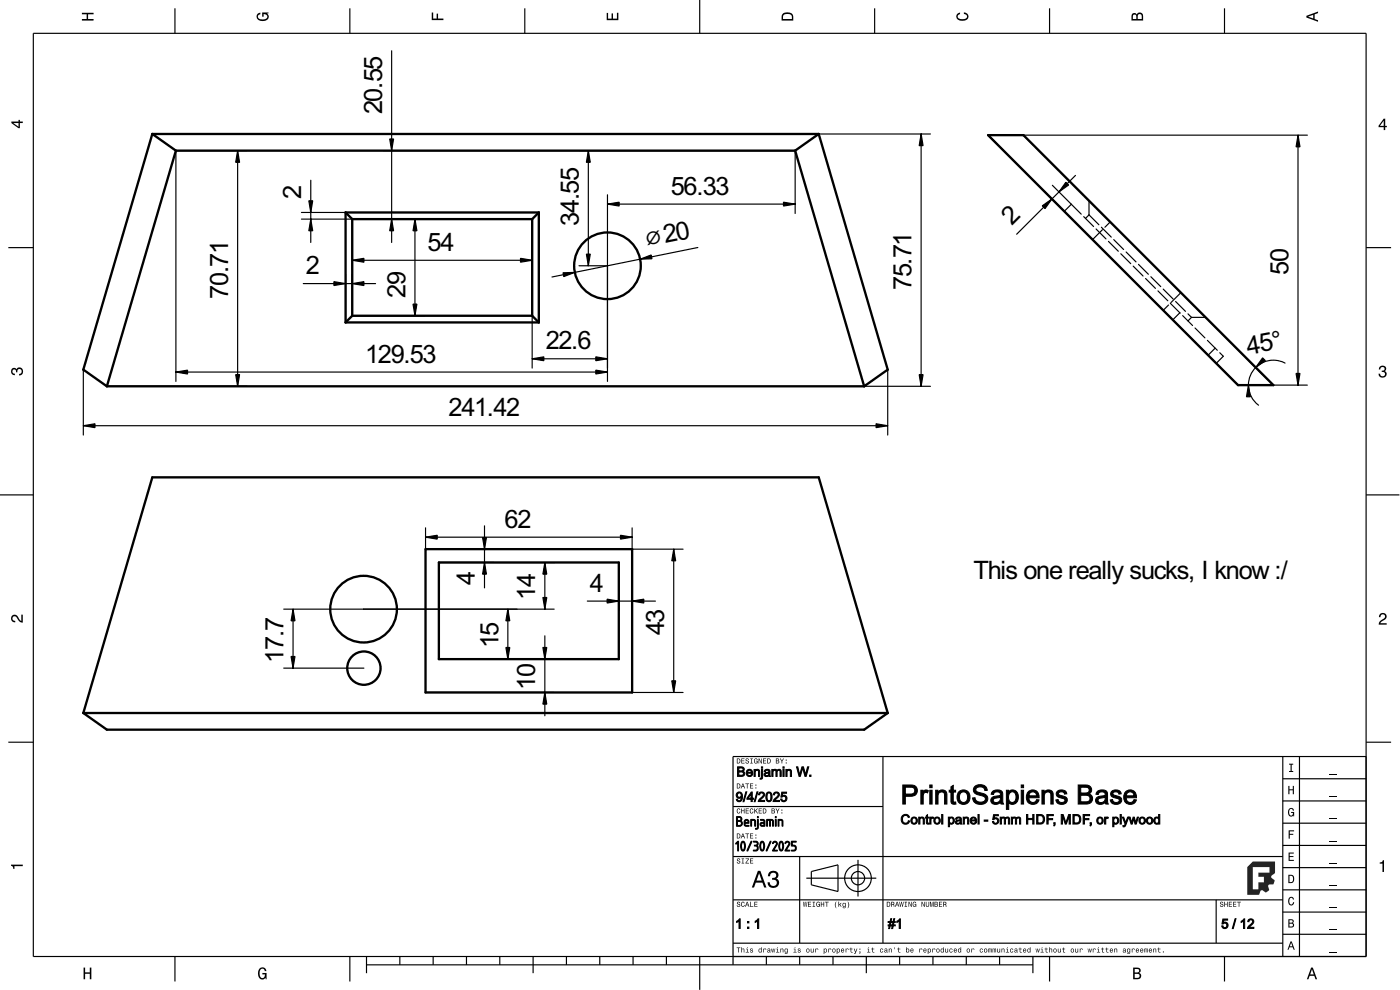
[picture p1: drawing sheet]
<svg xmlns="http://www.w3.org/2000/svg" width="420mm" height="297mm" viewBox="0 0 420 297" stroke-linecap="round" stroke-linejoin="round" font-family="sans-serif">
<defs><g id="words">
<g font-size="6.9">
<text x="114.7" y="34.3" transform="rotate(-90 114.7 34.3)">20.55</text>
<text x="90.4" y="59.7" transform="rotate(-90 90.4 59.7)">2</text>
<text x="201.3" y="58.4">56.33</text>
<text x="173.7" y="67.7" transform="rotate(-90 173.7 67.7)">34.55</text>
<text x="303.6" y="67.7" transform="rotate(-45 303.6 67.7)">2</text>
<text x="128.3" y="75.2">54</text>
<text x="193.9" y="74.2" transform="rotate(-11 193.9 74.2)">⌀20</text>
<text x="91.8" y="82.2">2</text>
<text x="386.7" y="82.4" transform="rotate(-90 386.7 82.4)">50</text>
<text x="68.5" y="89.6" transform="rotate(-90 68.5 89.6)">70.71</text>
<text x="121.7" y="89.3" transform="rotate(-90 121.7 89.3)">29</text>
<text x="273.6" y="87.1" transform="rotate(-90 273.6 87.1)">75.71</text>
<text x="163.8" y="104.8">22.6</text>
<text x="374.6" y="106.4" transform="rotate(-10 374.6 106.4)">45°</text>
<text x="109.6" y="108.8">129.53</text>
<text x="134.6" y="124.9">241.42</text>
<text x="151.5" y="158.3">62</text>
<text x="292.1" y="173.6">This one really sucks, I know :/</text>
<text x="142.6" y="175.6" transform="rotate(-90 142.6 175.6)">4</text>
<text x="177" y="177.5">4</text>
<text x="160.7" y="180.1" transform="rotate(-90 160.7 180.1)">14</text>
<text x="199.3" y="190.7" transform="rotate(-90 199.3 190.7)">43</text>
<text x="149.6" y="194.6" transform="rotate(-90 149.6 194.6)">15</text>
<text x="85.1" y="198.8" transform="rotate(-90 85.1 198.8)">17.7</text>
<text x="160.7" y="207.1" transform="rotate(-90 160.7 207.1)">10</text>
</g>
</g></defs>
<g fill="none" stroke="#000" stroke-width=".35">
<path d="M10 10h400v277h-400zM52.5 2.5v7.5M105 2.5v7.5M157.5 2.5v7.5M210 0v10M262.5 2.5v7.5M315 2.5v7.5M367.5 2.5v7.5M2.5 74.3h7.5M410 74.3h7.5M0 148.5h10M410 148.5h10"/>
<path d="M2.5 222.7h7.5M265 227v56M385 233.7h25M385 227v60M390 227v60M410 222.7h7.5M410 227h-190v62.5M220 257h165M220 242h45M240 257v26M257.5 258v11M385 253.7h25"/>
<path d="M385 247h25M385 240.3h25M220 270h165M242 263.5h21M243.5 261.5l8-2v8l-8-2zM365 270v13M385 273.7h25M385 267h25M385 260.3h25M52.5 287v7.5M105 287v7.5M110 289.5h200"/>
<path d="M110 287v5M120 287v2.5M130 287v2.5M140 287v2.5M150 287v2.5M160 287v5M170 287v2.5M180 287v2.5M190 287v2.5M200 287v2.5M210 287v10M220 283h165"/>
<path d="M230 287v2.5M240 287v2.5M250 287v2.5M260 287v5M270 287v2.5M280 287v2.5M290 287v2.5M300 287v2.5M310 287v5M315 287v7.5M367.5 287v7.5M385 280.3h25"/>
<circle cx="257.5" cy="263.5" r="4"/>
<circle cx="257.5" cy="263.5" r="2"/>
</g>
<g fill="#000">
<path d="M24.6 3.8h3.5v.5h-1.7v1.4h1.7v.5h-3.5v-.5h1.4v-1.4h-1.4z" fill-rule="evenodd"/>
<path d="M77.3 4.2l.8-.4v.5l-.3 .1a.68 .68 0 0 0-.4 .6 .68 .68 0 0 0 .4 .6 1.68 1.68 0 0 0 2.4-.6 .92 .92 0 0 0-1.1-.8v.8h-.4v-1.3h1.9v.3l-.5 .1 .4 .4a1.19 1.19 0 0 1-.9 1.7 1.9 1.9 0 0 1-2.6-1.3z" fill-rule="evenodd"/>
<path d="M129.6 3.8h.4v1.8h1v-1.5h.5v1.5h1.6v.4h-3.5z" fill-rule="evenodd"/>
<path d="M182.1 3.9h.4v1.7h1v-1.6h.5v1.6h1.2v-1.8h.4v2.3h-3.5z" fill-rule="evenodd"/>
<path d="M235 4a2.19 2.19 0 0 0-.4 2.2h3.5v-1.2a1.92 1.92 0 0 0-3.1-1zM235.3 4.4l.4-.2a1.44 1.44 0 0 1 2 .8v.7h-2.7l.1-1z" fill-rule="evenodd"/>
<path d="M287.3 4.2l.8-.4v.4l-.3 .1a.66 .66 0 0 0-.4 .6 .66 .66 0 0 0 .4 .6l.4 .2a1.59 1.59 0 0 0 2-.7 .9 .9 0 0 0-.9-.8v-.5a1.24 1.24 0 0 1 1.3 1.1 1.24 1.24 0 0 1-1 1.4 1.93 1.93 0 0 1-2.6-1.2z" fill-rule="evenodd"/>
<path d="M339.8 4.2l-.2 2h3.5v-1.4a.98 .98 0 0 0-.8-1 .98 .98 0 0 0-1.1 .6 .84 .84 0 0 0-1.4-.2zM340.1 4.5l.4-.1 .4 .1 .1 1.2h-1zM341.6 4.4l.4-.2a.57 .57 0 0 1 .7 .7v.8h-1.3z" fill-rule="evenodd"/>
<path d="M392.1 4.7v.6l3.5 1.2v-.4l-1.1-.4v-1.4l1.1-.4v-.4zM392.6 5l1.5-.5v1z" fill-rule="evenodd"/>
<path d="M3.4 36.5v.4l2.1 1.6h.5v-1.6h.8v-.4h-.8v-.5h-.4v.5zM4 36.9h1.6v1.1z" fill-rule="evenodd"/>
<path d="M415.3 35.6l-1.6 2.1v.5h1.6v.8h.4v-.8h.5v-.4h-.5v-2.2zM415.3 36.2v1.6h-1.1z" fill-rule="evenodd"/>
<path d="M3.6 110.6a.86 .86 0 0 1 1.4 .2 1.12 1.12 0 0 1 1.5-.4 1.12 1.12 0 0 1 .3 1.6l-.5 .6-.6 .1v-.5a.72 .72 0 0 0 .9-.7 .72 .72 0 0 0-.8-.7 .72 .72 0 0 0-.6 .9h-.4a.62 .62 0 0 0-.4-.8 .62 .62 0 0 0-.8 .4 .62 .62 0 0 0 .5 .8h.4l-.1 .5a1.17 1.17 0 0 1-1-.7 1.17 1.17 0 0 1 .2-1.3z" fill-rule="evenodd"/>
<path d="M414.1 110a1.01 1.01 0 0 1 1.5-.2 1.01 1.01 0 0 1 0 1.5 1.12 1.12 0 0 1 .4 1.6 1.12 1.12 0 0 1-1.6 .3l-.6-.6-.1-.5h.5a.72 .72 0 0 0 .6 .9 .72 .72 0 0 0 .8-.8 .72 .72 0 0 0-.9-.6v-.4a.62 .62 0 0 0 .8-.4 .62 .62 0 0 0-.5-.8 .62 .62 0 0 0-.7 .5l-.1 .4h-.4z" fill-rule="evenodd"/>
<path d="M3.6 184.7a1.22 1.22 0 0 1 2 .8l.8 .8v-1.9h.4v2.4a2.76 2.76 0 0 1-2-1.8 .69 .69 0 0 0-1.1 .5 .69 .69 0 0 0 .9 .8v.4a1.18 1.18 0 0 1-1.2-.6 1.18 1.18 0 0 1 .2-1.4z" fill-rule="evenodd"/>
<path d="M414.2 184.2a1.18 1.18 0 0 1 1.9 .3 1.18 1.18 0 0 1-1 1.7l-.8 .8h1.9v.4h-2.4a2.76 2.76 0 0 1 1.8-2 .69 .69 0 0 0-.5-1.1 .69 .69 0 0 0-.8 .9h-.5z" fill-rule="evenodd"/>
<path d="M221.1 227.6v1.5h.5a.77 .77 0 0 0 .6-.8 .77 .77 0 0 0-.6-.7zM221.3 227.8a.58 .58 0 0 1 .7 .5 .58 .58 0 0 1-.7 .6zM222.5 227.6v1.5h.9v-.2h-.7v-.5h.7v-.2h-.7v-.4h.7v-.2zM223.9 227.7a.6 .6 0 0 0 0 .6 .6 .6 0 0 0 .7 .2 .33 .33 0 0 1-.4 .5 .33 .33 0 0 1-.3-.4h-.2a.54 .54 0 0 0 .6 .6 .54 .54 0 0 0 .5-.7 .54 .54 0 0 0-.8-.4 .28 .28 0 0 1 .2-.4 .28 .28 0 0 1 .3 .3h.2v-.2l-.3-.2zM225.2 227.6v.2h.2v1.1h-.2v.2h.7v-.2h-.3v-1.1h.3v-.2zM226.4 227.7a.72 .72 0 0 0-.2 1 .72 .72 0 0 0 1 .3l.2 .1v-.8h-.6v.1h.4l-.2 .5a.52 .52 0 0 1-.6-.6 .52 .52 0 0 1 .7-.4l.3 .1-.3-.4zM227.7 227.6v1.5h.1v-1.3l.6 1.3h.2v-1.5h-.1v1.2l-.6-1.2zM229 227.6v1.5h.9v-.2h-.7v-.5h.7v-.2h-.7v-.4h.7v-.2zM230.3 227.6v1.5h.5a.77 .77 0 0 0 .5-.8 .77 .77 0 0 0-.5-.7zM230.5 227.8a.58 .58 0 0 1 .6 .5 .58 .58 0 0 1-.6 .6zM232.9 227.6v1.5h.5a.42 .42 0 0 0 .5-.3 .42 .42 0 0 0-.3-.5l.2-.2-.1-.4zM233.1 227.8h.3a.23 .23 0 0 1 .2 .2 .23 .23 0 0 1-.3 .2h-.2zM233.1 228.4h.3a.26 .26 0 0 1 .3 .2 .26 .26 0 0 1-.3 .3h-.3zM234.1 227.6l.5 .9v.6h.2v-.6l.5-.9h-.3l-.3 .7-.4-.7zM235.8 228.7v.4h.3v-.4zM235.8 227.9v.3h.3v-.3z" fill-rule="evenodd"/>
<path d="M221.1 235.1v1.5h.5a.77 .77 0 0 0 .6-.8 .77 .77 0 0 0-.6-.7zM221.3 235.3a.58 .58 0 0 1 .7 .5 .58 .58 0 0 1-.7 .6zM222.8 235.1l-.5 1.5h.2l.1-.5h.6l.2 .5h.2l-.5-1.5zM222.9 235.3l.3 .6h-.5zM223.7 235.1v.2h.4v1.3h.2v-1.3h.5v-.2zM225.1 235.1v1.5h.9v-.2h-.7v-.5h.7v-.2h-.7v-.4h.7v-.2zM226.7 236.2v.4h.3v-.4zM226.7 235.4v.3h.3v-.3z" fill-rule="evenodd"/>
<path d="M386.6 235.8h.4v1h1v-1h.3v2.5h-.3v-1.2h-1v1.2h-.4z" fill-rule="evenodd"/>
<path d="M386.9 229.1h1.2v.3h-.5v1.9h.5v.3h-1.2v-.3h.4v-1.9h-.4z" fill-rule="evenodd"/>
<path d="M3.3 259.4h3.5v.5h-2.5v.8h-.3a.77 .77 0 0 0-.7-.9z" fill-rule="evenodd"/>
<path d="M221.3 257.7a.6 .6 0 0 0 0 .6 .6 .6 0 0 0 .7 .3 .33 .33 0 0 1-.4 .4 .33 .33 0 0 1-.3-.4h-.2a.54 .54 0 0 0 .6 .6 .54 .54 0 0 0 .5-.7 .54 .54 0 0 0-.8-.4 .28 .28 0 0 1 .2-.4 .28 .28 0 0 1 .3 .3h.2v-.2l-.3-.2zM222.6 257.6v.2h.2v1.1h-.2v.2h.7v-.2h-.3v-1.1h.3v-.2zM223.8 257.6v.2h.8l-.9 1.3h1.1v-.2h-.9l.9-1.3zM225.1 257.6v1.5h.9v-.2h-.7v-.5h.7v-.2h-.7v-.4h.7v-.2z" fill-rule="evenodd"/>
<path d="M221.1 250.1v1.5h.5a.77 .77 0 0 0 .6-.8 .77 .77 0 0 0-.6-.7zM221.3 250.3a.58 .58 0 0 1 .7 .5 .58 .58 0 0 1-.7 .6zM222.8 250.1l-.5 1.5h.2l.1-.5h.6l.2 .5h.2l-.5-1.5zM222.9 250.3l.3 .6h-.5zM223.7 250.1v.2h.4v1.3h.2v-1.3h.5v-.2zM225.1 250.1v1.5h.9v-.2h-.7v-.5h.7v-.2h-.7v-.4h.7v-.2zM226.7 251.2v.4h.3v-.4zM226.7 250.4v.3h.3v-.3z" fill-rule="evenodd"/>
<path d="M221.3 242.7a.72 .72 0 0 0-.2 1 .72 .72 0 0 0 .9 .3l.2-.5-.4 .4a.56 .56 0 0 1-.5-.6 .56 .56 0 0 1 .6-.5l.3 .2-.4-.4zM222.4 242.6v1.5h.2v-.7h.6v.7h.2v-1.5h-.2v.6h-.6v-.6zM223.8 242.6v1.5h.9v-.2h-.7v-.5h.7v-.2h-.7v-.4h.7v-.2zM225.2 242.7a.72 .72 0 0 0-.2 1 .72 .72 0 0 0 .9 .3l.2-.5-.4 .4a.56 .56 0 0 1-.5-.6 .56 .56 0 0 1 .6-.5l.3 .2-.4-.4zM226.4 242.6v1.5h.2l.2-.8 .5 .8h.2l-.6-.9 .6-.6h-.3l-.6 .7v-.7zM227.7 242.6v1.5h.9v-.2h-.7v-.5h.7v-.2h-.7v-.4h.7v-.2zM228.9 242.6v1.5h.5a.77 .77 0 0 0 .6-.8 .77 .77 0 0 0-.6-.7zM229.1 242.7a.58 .58 0 0 1 .7 .6 .58 .58 0 0 1-.7 .6zM231.6 242.6v1.5h.5a.42 .42 0 0 0 .5-.3 .42 .42 0 0 0-.3-.5l.2-.3-.1-.3zM231.7 242.7h.4a.23 .23 0 0 1 .2 .3 .23 .23 0 0 1-.3 .2h-.3zM231.7 243.4h.4a.26 .26 0 0 1 .3 .2 .26 .26 0 0 1-.3 .3h-.4zM232.7 242.6l.6 .9v.6h.2v-.6l.5-.9h-.3l-.3 .7-.4-.7zM234.5 243.7v.4h.3v-.4zM234.5 242.9v.3h.3v-.3z" fill-rule="evenodd"/>
<path d="M386.7 255.8h1.6v.3h-1.2v.8h1.1v.3h-1.1v.8h1.2v.3h-1.6z" fill-rule="evenodd"/>
<path d="M386.7 249.1h1.7v.3h-1.3v.8h1v.3h-1v1.1h-.4z" fill-rule="evenodd"/>
<path d="M386.8 242.8a.85 .85 0 0 1 .9-.4 .85 .85 0 0 1 .7 .8h-.4l-.3-.5a1.04 1.04 0 0 0-.9 .9 1.04 1.04 0 0 0 .7 1.1l.4-.2 .1-.6h-.5v-.3h.9v1.4l-.3-.4-.4 .4a1.2 1.2 0 0 1-1.1-1.8z" fill-rule="evenodd"/>
<path d="M221.3 270.7a.6 .6 0 0 0 0 .6 .6 .6 0 0 0 .7 .3 .33 .33 0 0 1-.4 .4 .33 .33 0 0 1-.3-.4h-.2a.54 .54 0 0 0 .6 .6 .54 .54 0 0 0 .5-.7 .54 .54 0 0 0-.8-.4 .28 .28 0 0 1 .2-.4 .28 .28 0 0 1 .3 .3h.2v-.2l-.3-.2zM222.6 270.7a.72 .72 0 0 0-.2 1 .72 .72 0 0 0 .9 .3l.2-.5-.4 .4a.56 .56 0 0 1-.5-.6 .56 .56 0 0 1 .6-.5l.3 .2-.4-.4zM224.1 270.6l-.5 1.5h.2l.1-.5h.6l.2 .5h.2l-.5-1.5zM224.2 270.8l.3 .7h-.5zM225.1 270.6v1.5h1v-.2h-.8v-1.3zM226.4 270.6v1.5h.9v-.2h-.7v-.5h.7v-.2h-.7v-.4h.7v-.2z" fill-rule="evenodd"/>
<path d="M227.5 261.3l-1.9 5h.7l.5-1.5h2l.5 1.5h.7l-1.8-5zM227.8 262l.8 2.2h-1.5zM230.9 261.7l-.4 1.2h.6a.88 .88 0 0 1 .5-1.1 .88 .88 0 0 1 1.1 .4 .88 .88 0 0 1-.3 1.2h-.7v.6a1.03 1.03 0 0 1 1.4 .6 1.03 1.03 0 0 1-.7 1.3 1.03 1.03 0 0 1-1.3-.7l-.1-.5h-.7a1.68 1.68 0 0 0 2.2 1.7 1.68 1.68 0 0 0 .9-2.6l-.4-.2a1.29 1.29 0 0 0 .5-1.6 1.29 1.29 0 0 0-1.5-.7z" fill-rule="evenodd"/>
<path d="M241 270.6l.2 1.5h.2l.2-1.3 .3 1.3h.1l.3-1.5h-.2l-.2 1.2-.2-1.2h-.2l-.2 1.2-.2-1.2zM242.5 270.6v1.5h.9v-.2h-.7v-.5h.7v-.2h-.7v-.4h.7v-.2zM243.9 270.6v.2h.2v1.1h-.2v.2h.7v-.2h-.3v-1.1h.3v-.2zM245.1 270.7a.72 .72 0 0 0-.2 1 .72 .72 0 0 0 1 .3l.2 .1v-.8h-.6v.1h.4l-.2 .5a.52 .52 0 0 1-.6-.6 .52 .52 0 0 1 .7-.4l.3 .1-.3-.4zM246.3 270.6v1.5h.2v-.7h.6v.7h.2v-1.5h-.2v.6h-.6v-.6zM247.6 270.6v.2h.4v1.3h.2v-1.3h.5v-.2zM250.9 270.5a1.35 1.35 0 0 0 .1 2 1.84 1.84 0 0 1 0-2zM251.6 270.5v1.6h.2l.2-.6 .4 .6h.2l-.5-.8 .5-.4-.8 .5v-.9zM253 271a.55 .55 0 0 0-.2 .8 .55 .55 0 0 0 .8 .1 .41 .41 0 0 1-.2 .4 .41 .41 0 0 1-.5-.1 .47 .47 0 0 0 .5 .3 .47 .47 0 0 0 .4-.5v-1.1l-.2 .2-.3-.2zM253.1 271.2l.1-.1a.39 .39 0 0 1 .4 .4 .39 .39 0 0 1-.5 .3zM254.4 270.5a1.85 1.85 0 0 1 0 2 1.22 1.22 0 0 0 0-2z" fill-rule="evenodd"/>
<path d="M266.1 270.6v1.5h.5a.77 .77 0 0 0 .6-.8 .77 .77 0 0 0-.6-.7zM266.3 270.8a.58 .58 0 0 1 .7 .5 .58 .58 0 0 1-.7 .6zM267.5 270.6v1.5h.2v-.7a.45 .45 0 0 1 .5 .2 .45 .45 0 0 1 0 .5l.3-.1-.3-.7a.42 .42 0 0 0 .2-.4 .42 .42 0 0 0-.4-.3zM267.7 270.8h.2a.26 .26 0 0 1 .3 .2 .26 .26 0 0 1-.3 .3h-.2zM269.1 270.6l-.5 1.5h.2l.1-.5h.6l.2 .5h.2l-.5-1.5zM269.2 270.8l.3 .6h-.5zM269.9 270.6l.2 1.5h.2l.2-1.3 .3 1.3h.1l.3-1.5h-.2l-.1 1.2-.3-1.2h-.1l-.3 1.2-.1-1.2zM271.5 270.6v.2h.2v1.1h-.2v.2h.7v-.2h-.3v-1.1h.3v-.2zM272.7 270.6v1.5h.1v-1.3l.6 1.3h.2v-1.5h-.1v1.2l-.6-1.2zM274 270.7a.72 .72 0 0 0-.2 1 .72 .72 0 0 0 1 .3l.2 .1v-.8h-.6v.1h.4l-.2 .5a.52 .52 0 0 1-.6-.6 .52 .52 0 0 1 .7-.4l.3 .1-.3-.4zM276.6 270.6v1.5h.1v-1.3l.6 1.3h.2v-1.5h-.1v1.2l-.6-1.2zM277.8 270.6v.9a.52 .52 0 0 0 .6 .6 .52 .52 0 0 0 .5-.6v-.9h-.2v.9a.33 .33 0 0 1-.3 .4 .33 .33 0 0 1-.4-.4v-.9zM279.1 270.6v1.5h.2v-1.4l.3 1.4h.1l.3-1.4v1.4h.2v-1.5h-.3l-.2 1.3-.3-1.3zM280.5 270.6v1.5h.5a.42 .42 0 0 0 .5-.3 .42 .42 0 0 0-.3-.5l.2-.2-.1-.4zM280.7 270.8h.3a.23 .23 0 0 1 .2 .2 .23 .23 0 0 1-.3 .2h-.2zM280.7 271.4h.3a.26 .26 0 0 1 .3 .2 .26 .26 0 0 1-.3 .3h-.3zM281.8 270.6v1.5h1v-.2h-.8v-.5h.7v-.2h-.7v-.4h.7v-.2zM283.1 270.6v1.5h.2v-.7a.45 .45 0 0 1 .5 .2 .45 .45 0 0 1 .1 .5l.2-.1-.3-.7a.42 .42 0 0 0 .2-.4 .42 .42 0 0 0-.4-.3zM283.3 270.8h.2a.26 .26 0 0 1 .3 .2 .26 .26 0 0 1-.3 .3h-.2z" fill-rule="evenodd"/>
<path d="M366.3 270.7a.6 .6 0 0 0 0 .6 .6 .6 0 0 0 .7 .3 .33 .33 0 0 1-.4 .4 .33 .33 0 0 1-.3-.4h-.2a.54 .54 0 0 0 .6 .6 .54 .54 0 0 0 .5-.7 .54 .54 0 0 0-.8-.4 .28 .28 0 0 1 .2-.4 .28 .28 0 0 1 .3 .3h.2v-.2l-.3-.2zM367.4 270.6v1.5h.2v-.7h.6v.7h.2v-1.5h-.2v.6h-.6v-.6zM368.8 270.6v1.5h.9v-.2h-.7v-.5h.7v-.2h-.7v-.4h.7v-.2zM370.1 270.6v1.5h.9v-.2h-.7v-.5h.7v-.2h-.7v-.4h.7v-.2zM371.3 270.6v.2h.4v1.3h.2v-1.3h.5v-.2z" fill-rule="evenodd"/>
<path d="M386.7 262.5v2.5h.8a1.28 1.28 0 0 0 1-1.3 1.28 1.28 0 0 0-1-1.2zM387 262.8a.96 .96 0 0 1 1.1 .9 .96 .96 0 0 1-1.1 1z" fill-rule="evenodd"/>
<path d="M386.7 275.8v2.5h.9a.7 .7 0 0 0 .8-.5 .7 .7 0 0 0-.5-.8l.4-.6a.62 .62 0 0 0-.8-.6zM387 276.1h.5a.38 .38 0 0 1 .4 .4 .38 .38 0 0 1-.4 .3h-.5zM387 277.1h.5a.44 .44 0 0 1 .5 .5 .44 .44 0 0 1-.4 .4h-.6z" fill-rule="evenodd"/>
<path d="M386.8 269.4a.85 .85 0 0 1 1-.3 .85 .85 0 0 1 .6 .8h-.4l-.3-.5a1.05 1.05 0 0 0-.8 .9 1.05 1.05 0 0 0 .6 1.1l.4-.2 .2-.5h.3a.89 .89 0 0 1-.7 1 .89 .89 0 0 1-1-.8z" fill-rule="evenodd"/>
<path d="M414.1 258.8a.77 .77 0 0 0 .9-.7h.4v3.5h-.5v-2.5h-.8z" fill-rule="evenodd"/>
<path d="M25.1 290.3h.4v1.4h1.5v-1.4h.4v3.5h-.4v-1.6h-1.5v1.6h-.4z" fill-rule="evenodd"/>
<path d="M77.8 290.7a1.19 1.19 0 0 1 1.3-.4 1.19 1.19 0 0 1 .9 1.1h-.5l-.1-.3a.68 .68 0 0 0-.6-.5 .68 .68 0 0 0-.7 .4 1.68 1.68 0 0 0 .6 2.5 .92 .92 0 0 0 .8-1.1h-.8v-.5h1.3v1.9h-.2l-.1-.5-.4 .5a1.19 1.19 0 0 1-1.8-1v-1.5z" fill-rule="evenodd"/>
<path d="M221.1 284.3v.2h.4v1.3h.2v-1.3h.5v-.2zM222.5 284.2v1.6h.2v-.8l.3-.3 .2 .2v.9h.2v-.8a.38 .38 0 0 0-.3-.4 .38 .38 0 0 0-.4 .2v-.6zM223.9 284.7l.3 .1v.8l-.4 .2h1l-.4-.2v-.9zM224.2 284.2l.2 .2zM225.2 284.7v.4l.6 .3a.26 .26 0 0 1-.2 .3 .26 .26 0 0 1-.3-.3h-.2a.42 .42 0 0 0 .6 .4 .42 .42 0 0 0 .1-.7l-.5-.2 .2-.2 .5 .2-.1-.2zM227.8 284.7a.54 .54 0 0 0-.2 .8 .54 .54 0 0 0 .8 .1l.2 .2v-1.6h-.2v.6l-.3-.2zM227.9 284.9l.1-.1a.39 .39 0 0 1 .4 .4 .39 .39 0 0 1-.5 .3zM229.1 284.6v1.2h.2v-1l.7 .2a.38 .38 0 0 0-.3-.4 .38 .38 0 0 0-.5 .2zM230.4 284.7l-.1 .3 .5-.2 .1 .3a.42 .42 0 0 0-.6 .1 .42 .42 0 0 0 .3 .6l.7-.2-.2-.9zM230.5 285.4a.25 .25 0 0 1 .5 0 .25 .25 0 0 1-.5 0zM231.4 284.6l.3 1.2h.2l.2-1 .1 1h.2l.3-1.2h-.2l-.2 1-.2-1h-.1l-.2 1-.2-1zM233 284.7l.3 .1v.8l-.4 .2h1l-.4-.2v-.9zM233.3 284.2l.2 .2zM234.2 284.6v1.2h.2v-.8l.3-.3 .2 .2v.9h.2v-.8a.38 .38 0 0 0-.3-.4 .38 .38 0 0 0-.4 .2zM235.6 284.7a.55 .55 0 0 0-.2 .8 .55 .55 0 0 0 .8 .1 .41 .41 0 0 1-.2 .5 .41 .41 0 0 1-.5-.2 .47 .47 0 0 0 .5 .3 .47 .47 0 0 0 .4-.5v-1.1l-.2 .2-.3-.2zM235.7 284.9l.1-.1a.39 .39 0 0 1 .4 .4 .39 .39 0 0 1-.5 .3zM238.2 284.7l.3 .1v.8l-.4 .2h1l-.4-.2v-.9zM238.5 284.2l.2 .2zM239.5 284.7v.4l.6 .3a.26 .26 0 0 1-.2 .3 .26 .26 0 0 1-.3-.3h-.2a.42 .42 0 0 0 .6 .4 .42 .42 0 0 0 .1-.7l-.5-.2 .3-.2 .4 .2-.1-.2zM242 285.2a.57 .57 0 0 0 1.1 0 .57 .57 0 0 0-1.1 0zM242.2 284.9l.1-.1a.4 .4 0 0 1 .5 .4 .4 .4 0 0 1-.6 .3zM243.3 284.6v.8a.38 .38 0 0 0 .3 .4 .38 .38 0 0 0 .4-.2l.2 .2v-1.2h-.2v.8l-.3 .2-.2-.1v-.9zM244.7 284.6v1.2h.2l.1-1 .6 .2a.38 .38 0 0 0-.3-.4 .38 .38 0 0 0-.4 .2zM247.2 284.6v1.6h.2l.1-.5a.53 .53 0 0 0 .7-.5 .53 .53 0 0 0-.8-.4zM247.5 284.9l.1-.1a.39 .39 0 0 1 .4 .4 .39 .39 0 0 1-.5 .3zM248.6 284.6v1.2h.2l.1-1 .6 .2a.38 .38 0 0 0-.3-.4 .38 .38 0 0 0-.4 .2zM249.8 285.2a.57 .57 0 0 0 1.1 0 .57 .57 0 0 0-1.1 0zM250 284.9l.1-.1a.4 .4 0 0 1 .5 .4 .4 .4 0 0 1-.6 .3zM251.1 284.6v1.6h.2l.1-.5a.53 .53 0 0 0 .7-.5 .53 .53 0 0 0-.8-.4zM251.4 284.9l.1-.1a.39 .39 0 0 1 .4 .4 .39 .39 0 0 1-.5 .3zM252.5 284.7a.57 .57 0 0 0-.1 .9 .57 .57 0 0 0 .9 0v-.2l-.5 .2-.2-.3h.7l-.1-.6-.3-.1zM252.7 284.8h.3l.2 .3h-.6zM253.8 284.6v1.2h.2l.1-1 .6 .2a.38 .38 0 0 0-.3-.4 .38 .38 0 0 0-.4 .2zM255.3 284.3v.4l-.4 .1h.4l.1 .9 .5 .1-.4-.4v-.6h.4v-.1h-.4v-.4zM256.2 284.6l.5 1.2-.4 .4h.3l.7-1.6h-.2l-.3 1-.4-1zM257.9 284.6v.3h.3v-.3zM257.9 285.5l.2 .3-.2 .4 .3-.4v-.3zM260.3 284.7l.3 .1v.8l-.4 .2h1l-.4-.2v-.9zM260.6 284.2l.2 .2zM261.8 284.3v.4l-.3 .1h.3l.1 .9 .5 .1-.4-.4v-.6h.4v-.1h-.4v-.4zM264.2 284.7a.57 .57 0 0 0 0 .9 .57 .57 0 0 0 .8 0l-.1-.2a.32 .32 0 0 1-.5 0 .32 .32 0 0 1 0-.4 .32 .32 0 0 1 .5 0h.2l-.3-.4zM265.6 284.7l-.2 .3 .6-.2 .1 .3a.42 .42 0 0 0-.7 .1 .42 .42 0 0 0 .3 .6l.7-.2-.2-.9zM265.6 285.4a.25 .25 0 0 1 .5 0 .25 .25 0 0 1-.5 0zM266.7 284.6v1.2h.2v-.8l.3-.3 .2 .2v.9h.2v-.8a.38 .38 0 0 0-.2-.4 .38 .38 0 0 0-.5 .2zM268.4 284.2l.2 .6zM269.6 284.3v.4l-.3 .1h.3l.1 .9 .5 .1-.4-.4v-.6h.4v-.1h-.4v-.4zM271.9 284.2v1.6l.2-.2a.5 .5 0 0 0 .8-.4 .5 .5 0 0 0-.8-.4v-.6zM272.2 284.9l.1-.1a.39 .39 0 0 1 .4 .4 .39 .39 0 0 1-.5 .3zM273.3 284.7a.57 .57 0 0 0-.1 .9 .57 .57 0 0 0 .9 0v-.2l-.5 .2-.2-.3h.8l-.2-.6-.3-.1zM273.5 284.8h.3l.2 .3h-.6zM275.9 284.6v1.2h.2l.1-1 .6 .2a.38 .38 0 0 0-.3-.4 .38 .38 0 0 0-.4 .2zM277.2 284.7a.57 .57 0 0 0 0 .9 .57 .57 0 0 0 .8 0l.1-.2-.6 .2-.2-.3h.8l-.2-.6-.3-.1zM277.4 284.8h.3l.2 .3h-.6zM278.4 284.6v1.6h.2l.1-.5a.53 .53 0 0 0 .8-.5 .53 .53 0 0 0-.9-.4zM278.7 284.9l.1-.1a.39 .39 0 0 1 .4 .4 .39 .39 0 0 1-.5 .3zM279.8 284.6v1.2h.2l.1-1 .6 .2a.38 .38 0 0 0-.3-.4 .38 .38 0 0 0-.4 .2zM281 285.2a.57 .57 0 0 0 1.1 0 .57 .57 0 0 0-1.1 0zM281.3 284.9l.1-.1a.4 .4 0 0 1 .4 .4 .4 .4 0 0 1-.5 .3zM282.4 284.7a.54 .54 0 0 0-.1 .8 .54 .54 0 0 0 .8 .1l.1 .2v-1.6h-.1v.6l-.4-.2zM282.6 284.9v-.1a.39 .39 0 0 1 .5 .4 .39 .39 0 0 1-.5 .3zM283.6 284.6v.8a.38 .38 0 0 0 .3 .4 .38 .38 0 0 0 .5-.2l.1 .2v-1.2h-.1l-.1 .8-.3 .2-.2-.1v-.9zM285 284.7a.57 .57 0 0 0 0 .9 .57 .57 0 0 0 .8 0l-.1-.2a.32 .32 0 0 1-.5 0 .32 .32 0 0 1 0-.4 .32 .32 0 0 1 .5 0h.2l-.3-.4zM286.3 284.7a.57 .57 0 0 0 0 .9 .57 .57 0 0 0 .8 0l.1-.2-.6 .2-.2-.3h.8l-.2-.6-.3-.1zM286.5 284.8h.3l.2 .3h-.6zM287.6 284.7a.54 .54 0 0 0-.1 .8 .54 .54 0 0 0 .8 .1l.2 .2v-1.6h-.2v.6l-.4-.2zM287.8 284.9v-.1a.39 .39 0 0 1 .5 .4 .39 .39 0 0 1-.5 .3zM290.1 285.2a.57 .57 0 0 0 1.1 0 .57 .57 0 0 0-1.1 0zM290.4 284.9l.1-.1a.4 .4 0 0 1 .4 .4 .4 .4 0 0 1-.5 .3zM291.5 284.6v1.2h.2l.1-1 .6 .2a.38 .38 0 0 0-.3-.4 .38 .38 0 0 0-.4 .2zM294.2 284.7a.57 .57 0 0 0-.1 .9 .57 .57 0 0 0 .8 0l-.1-.2a.32 .32 0 0 1-.5 0 .32 .32 0 0 1 0-.4 .32 .32 0 0 1 .5 0h.2l-.3-.4zM295.3 285.2a.57 .57 0 0 0 1.1 0 .57 .57 0 0 0-1.1 0zM295.6 284.9l.1-.1a.4 .4 0 0 1 .4 .4 .4 .4 0 0 1-.5 .3zM296.6 284.6v1.2h.2l.1-1.1 .1 1.1h.2l.2-1.1 .1 1.1h.1l-.1-1.2zM297.9 284.6v1.2h.2l.1-1.1 .1 1.1h.2l.2-1.1 .1 1.1h.1l-.1-1.2zM299.3 284.6v.8a.38 .38 0 0 0 .2 .4 .38 .38 0 0 0 .5-.2l.2 .2v-1.2h-.2l-.1 .8-.2 .2-.2-.1-.1-.9zM300.6 284.6v1.2h.2v-.8l.3-.3 .2 .2v.9h.2v-.8a.38 .38 0 0 0-.3-.4 .38 .38 0 0 0-.5 .2zM302 284.7l.3 .1v.8l-.4 .2h.9l-.4-.2v-.9zM302.3 284.2l.2 .2zM303.3 284.7a.57 .57 0 0 0-.1 .9 .57 .57 0 0 0 .9 0l-.2-.2a.32 .32 0 0 1-.5 0 .32 .32 0 0 1 0-.4 .32 .32 0 0 1 .5 0h.2l-.3-.4zM304.6 284.7l-.1 .3 .2-.2a.23 .23 0 0 1 .3-.1 .23 .23 0 0 1 .1 .4 .42 .42 0 0 0-.6 .1 .42 .42 0 0 0 .3 .6l.6-.2-.2-.9zM304.6 285.4a.25 .25 0 0 1 .5 0 .25 .25 0 0 1-.5 0zM306 284.3v.4l-.3 .1h.3l.1 .9 .5 .1-.4-.4v-.6h.4v-.1h-.4v-.4zM307.2 284.7a.57 .57 0 0 0-.1 .9 .57 .57 0 0 0 .8 0l.1-.2-.6 .2-.2-.3h.8l-.1-.6-.4-.1zM307.3 284.8h.3l.2 .3h-.6zM308.4 284.7a.54 .54 0 0 0-.1 .8 .54 .54 0 0 0 .8 .1l.2 .2v-1.6h-.2v.6l-.4-.2zM308.6 284.9l.1-.1a.39 .39 0 0 1 .4 .4 .39 .39 0 0 1-.5 .3zM310.8 284.6l.3 1.2h.1l.2-1 .2 1h.2l.3-1.2h-.2l-.2 1-.2-1h-.2l-.1 1-.2-1zM312.4 284.7l.3 .1v.8l-.4 .2h.9l-.3-.2v-.9zM312.7 284.2l.2 .2zM313.8 284.3v.4l-.3 .1h.3l.1 .9 .6 .1-.5-.4v-.6h.5v-.1h-.5v-.4zM314.9 284.2v1.6h.2v-.8l.3-.3 .2 .2v.9h.2v-.8a.38 .38 0 0 0-.3-.4 .38 .38 0 0 0-.4 .2v-.6zM316.1 285.2a.6 .6 0 0 0 1.2 0 .6 .6 0 0 0-1.2 0zM316.4 284.9l.1-.1a.4 .4 0 0 1 .4 .4 .4 .4 0 0 1-.5 .3zM317.5 284.6v.8a.38 .38 0 0 0 .2 .4 .38 .38 0 0 0 .5-.2l.2 .2v-1.2h-.2v.8l-.3 .2-.2-.1v-.9zM319 284.3v.4l-.3 .1h.3l.1 .9 .6 .1-.5-.4v-.6h.5v-.1h-.5v-.4zM321.3 285.2a.6 .6 0 0 0 1.2 0 .6 .6 0 0 0-1.2 0zM321.6 284.9l.1-.1a.4 .4 0 0 1 .4 .4 .4 .4 0 0 1-.5 .3zM322.7 284.6v.8a.38 .38 0 0 0 .2 .4 .38 .38 0 0 0 .5-.2l.2 .2v-1.2h-.2v.8l-.3 .2-.2-.1v-.9zM324.1 284.6v1.2h.1l.1-1 .7 .2a.38 .38 0 0 0-.3-.4 .38 .38 0 0 0-.5 .2zM326.4 284.6l.3 1.2h.2l.1-1 .2 1h.2l.3-1.2h-.2l-.2 1-.2-1h-.2l-.1 1-.2-1zM328 284.6v1.2h.1l.1-1 .7 .2a.38 .38 0 0 0-.3-.4 .38 .38 0 0 0-.5 .2zM329.3 284.7l.3 .1v.8l-.4 .2h1l-.4-.2v-.9zM329.6 284.2l.2 .2zM330.7 284.3v.4l-.3 .1h.3l.1 .9 .6 .1-.5-.4v-.6h.5v-.1h-.5v-.4zM332 284.3v.4l-.3 .1h.3l.1 .9 .6 .1-.5-.4v-.6h.5v-.1h-.5v-.4zM333.2 284.7a.57 .57 0 0 0-.1 .9 .57 .57 0 0 0 .8 0l.1-.2-.6 .2-.1-.3h.7l-.1-.6-.4-.1zM333.3 284.8h.4l.1 .3h-.5zM334.4 284.6v1.2h.2v-.8l.3-.3 .2 .2v.9h.2v-.8a.38 .38 0 0 0-.3-.4 .38 .38 0 0 0-.4 .2zM337.1 284.7l-.1 .3 .2-.2a.23 .23 0 0 1 .4-.1 .23 .23 0 0 1 0 .4 .42 .42 0 0 0-.6 .1 .42 .42 0 0 0 .3 .6l.7-.2-.3-.9zM337.2 285.4a.25 .25 0 0 1 .5 0 .25 .25 0 0 1-.5 0zM338.3 284.7a.55 .55 0 0 0-.1 .8 .55 .55 0 0 0 .8 .1 .41 .41 0 0 1-.2 .5 .41 .41 0 0 1-.5-.2 .47 .47 0 0 0 .5 .3 .47 .47 0 0 0 .4-.5v-1.1l-.2 .2-.3-.2zM338.5 284.9l.1-.1a.39 .39 0 0 1 .4 .4 .39 .39 0 0 1-.5 .3zM339.7 284.6v1.2h.2v-1l.7 .2a.38 .38 0 0 0-.3-.4 .38 .38 0 0 0-.5 .2zM341 284.7a.57 .57 0 0 0-.1 .9 .57 .57 0 0 0 .8 0l.1-.2-.6 .2-.1-.3h.7l-.1-.6-.4-.1zM341.1 284.8h.4l.1 .3h-.5zM342.3 284.7a.57 .57 0 0 0-.1 .9 .57 .57 0 0 0 .8 0l.1-.2-.6 .2-.1-.3h.7l-.1-.6-.4-.1zM342.4 284.8h.4l.1 .3h-.5zM343.4 284.6v1.2h.2l.2-1.1 .1 1.1h.1l.2-1.1 .1 1.1h.2l-.1-1.2zM344.9 284.7a.57 .57 0 0 0-.1 .9 .57 .57 0 0 0 .8 0l.1-.2-.6 .2-.1-.3h.7l-.1-.6-.4-.1zM345 284.8h.4l.1 .3h-.5zM346.1 284.6v1.2h.2v-.8l.3-.3 .2 .2v.9h.2v-.8a.38 .38 0 0 0-.3-.4 .38 .38 0 0 0-.4 .2zM347.7 284.3v.4l-.4 .1h.4v.9l.6 .1-.5-.4v-.6h.5v-.1h-.5v-.4zM349 285.5v.3h.3v-.3z" fill-rule="evenodd"/>
<path d="M340.1 290.3v3.5h1.3a.98 .98 0 0 0 1.1-.7 .98 .98 0 0 0-.6-1.2 .86 .86 0 0 0 .4-1 .86 .86 0 0 0-1-.6zM340.5 290.7h.8a.53 .53 0 0 1 .6 .6 .53 .53 0 0 1-.7 .5h-.7zM340.5 292.2h.8a.61 .61 0 0 1 .7 .6 .61 .61 0 0 1-.7 .6h-.8z" fill-rule="evenodd"/>
<path d="M387.3 282.5l-.9 2.5h.3l.3-.8h1l.2 .8h.4l-.9-2.5zM387.5 282.8l.4 1.1h-.8z" fill-rule="evenodd"/>
<path d="M393.5 290.3l-1.3 3.5h.5l.3-1h1.4l.4 1h.5l-1.3-3.5zM393.7 290.8l.6 1.6h-1.1z" fill-rule="evenodd"/>
</g>
<path d="M398.9 239h2.2M398.9 232.4h2.2M398.9 259h2.2M398.9 252.4h2.2M398.9 245.7h2.2M398.9 279h2.2M398.9 272.4h2.2M398.9 265.7h2.2M398.9 285.7h2.2" fill="none" stroke="#000" stroke-width=".3"/>
<path d="M374.3 260.2v8.3h3.4l.7-1.3 .4-.1 1.1 .7 .9-.6-.2-1.5 .3-.3 1.2-.1 .4-1-.1-.3-.9-.7v-.3l1.1-1 .1-3.5h-6.7zM376 260.2h5v1.6h-3.3v1.3h1.6v1.6h-1.6v2.1h-1.7z" fill-rule="evenodd" fill="#212529"/>
<g fill="#000" stroke="#000" stroke-width=".3">
<path d="M221.2 237.9a1.02 1.02 0 0 1 1.2-.1 1.02 1.02 0 0 1 .4 1.2 1.06 1.06 0 0 1-.3 1.3 1.06 1.06 0 0 1-1.4-.1l-.1-.4h.3a.64 .64 0 0 0 .9 .3 .64 .64 0 0 0 .3-.9v-.1a.9 .9 0 0 1-1.4 .1 .9 .9 0 0 1 .1-1.3zM221.2 238.6a.61 .61 0 0 0 1.2 0 .61 .61 0 0 0-1.2 0zM223.8 237.6h.3l-.8 2.9h-.3zM225.5 237.6h.3v1.9h.3v.3h-.3v.7h-.4v-.7h-1.2v-.3zM225.4 238.2l-.9 1.3h.9zM227.2 237.6h.2l-.8 2.9h-.3zM227.9 237.8a.94 .94 0 0 1 1.5 .2 .94 .94 0 0 1-.6 1.4l-.7 .8h1.4v.3h-1.9l.5-.9a1.22 1.22 0 0 0 .8-1.5 .56 .56 0 0 0-.6-.2 .56 .56 0 0 0-.3 .6l-.4-.1zM230.3 237.8a1.14 1.14 0 0 1 1.3 .3 1.14 1.14 0 0 1 .1 1.3 .94 .94 0 0 1-.9 1.1 .94 .94 0 0 1-.9-1v-1zM230.5 238a1.94 1.94 0 0 0 .1 2.2l.2 .1a1.48 1.48 0 0 0 0-2.4zM232.4 237.8a.94 .94 0 0 1 1.4 .2 .94 .94 0 0 1-.5 1.4l-.8 .8h1.4v.3h-1.9l.6-.9a1.22 1.22 0 0 0 .8-1.5 .56 .56 0 0 0-.6-.2 .56 .56 0 0 0-.4 .6l-.3-.1zM234.6 237.7h1.5v.3h-1.2l-.1 .8a.95 .95 0 0 1 1.3 .4 .95 .95 0 0 1-.6 1.3 .95 .95 0 0 1-1.2-.8h.4a.62 .62 0 0 0 .8 .3 .62 .62 0 0 0 .2-.9 .62 .62 0 0 0-.9 0h-.4z"/>
<path d="M221.3 230.1h1.1a.73 .73 0 0 1 .9 .4 .73 .73 0 0 1-.3 .9 .81 .81 0 0 1 .5 1 .81 .81 0 0 1-1.1 .5h-1.1zM221.7 230.4v.9h.6a.48 .48 0 0 0 .7-.5 .48 .48 0 0 0-.7-.4zM221.7 231.6v1h1a.51 .51 0 0 0 .4-.7 .51 .51 0 0 0-.7-.3zM224.2 231.1a.97 .97 0 0 1 1.2-.2 .97 .97 0 0 1 .5 1.1h-1.6a.61 .61 0 0 0 .5 .7 .61 .61 0 0 0 .7-.4h.4a1.05 1.05 0 0 1-1.6 .5 1.05 1.05 0 0 1-.1-1.7zM224.5 231.3l-.2 .4h1.2a.57 .57 0 0 0-.3-.5 .57 .57 0 0 0-.7 .1zM226.3 230.9h.3v.3a.74 .74 0 0 1 .9-.4 .74 .74 0 0 1 .5 .9v1.2h-.4v-1.2a.51 .51 0 0 0-.5-.6 .51 .51 0 0 0-.4 .7v1.1h-.4zM228.5 230.1h.4v.4h-.4zM228.5 230.9h.4v2.2a.57 .57 0 0 1-.2 .6 .57 .57 0 0 1-.6 .1v-.3l.4-.2zM229.5 231.1l.5-.2a.87 .87 0 0 1 1 .2 .87 .87 0 0 1 .1 1l.1 .8h-.4v-.2a.73 .73 0 0 1-1.1 .3 .73 .73 0 0 1-.2-1.1l.3-.1a.6 .6 0 0 0 .9-.4l-.5-.3-.5 .4h-.3zM229.8 232.2a.47 .47 0 0 0 .5 .5 .47 .47 0 0 0 .3-.7zM231.6 230.9h.4v.3a.7 .7 0 0 1 1.2 0 .67 .67 0 0 1 .7-.4 .67 .67 0 0 1 .5 .7v1.4h-.3v-1.3a.46 .46 0 0 0-.5-.5 .46 .46 0 0 0-.4 .6v1.2h-.3v-1.3a.48 .48 0 0 0-.6-.4 .48 .48 0 0 0-.3 .7v1h-.4zM235 230.1h.3v.4h-.3zM235 230.9h.3v2h-.3zM235.9 230.9h.3v.3a.74 .74 0 0 1 .9-.4 .74 .74 0 0 1 .4 .9v1.2h-.3v-1.2a.51 .51 0 0 0-.6-.6 .51 .51 0 0 0-.4 .7v1.1h-.3zM239 230.1h.4l.6 2.4 .7-2.4h.4l.7 2.4 .5-2.4h.4l-.8 2.8h-.3l-.7-2.5-.7 2.5h-.4zM243 232.5h.4v.4h-.4z"/>
<path d="M221.4 252.5l.3 .1-.2 2.7-.1-2.4-.4 .3-.2-.1zM222.9 252.7l-.4 1.2a.98 .98 0 0 0 .6 1.1l.3-1.1a.95 .95 0 0 0-.5-1.2zM222.7 252.5a.77 .77 0 0 1 .8 .1 .77 .77 0 0 1 .2 .9v.4a1.17 1.17 0 0 1-.9 1.4l-.3-.4-.2-.8zM225.4 252.4l.2 .2-1.1 2.6-.3 .1zM226.1 252.4h.2a.83 .83 0 0 1 1.1 .2 .83 .83 0 0 1-.2 1.1 .94 .94 0 0 1 .2 1.3 .94 .94 0 0 1-1.3 .2v-.1a.77 .77 0 0 0 1-.2 .77 .77 0 0 0 .1-.9l-.8-.3a.67 .67 0 0 0 .8-.9l-1.1-.2zM228.6 252.7l-.3 1.2a.98 .98 0 0 0 .6 1.1l.3-1.1a.95 .95 0 0 0-.6-1.2zM228.4 252.5a.77 .77 0 0 1 .9 .1 .77 .77 0 0 1 .2 .9v.4a1.17 1.17 0 0 1-.9 1.4l-.4-.4-.2-.8zM231.2 252.4l.2 .2-1.2 2.6-.2 .1zM232.1 252.6a.74 .74 0 0 1 .9 0 .74 .74 0 0 1 .2 .9l-1 1.6h1l.1 .2h-1.4l1-1.9a.51 .51 0 0 0-.2-.7 .51 .51 0 0 0-.7 .4l-.2-.1zM234.3 252.7l-.3 1.2a.98 .98 0 0 0 .6 1.1l.3-1.1a.95 .95 0 0 0-.6-1.2zM234.1 252.5a.77 .77 0 0 1 .9 .1 .77 .77 0 0 1 .2 .9v.4a1.17 1.17 0 0 1-.9 1.4l-.4-.4-.2-.8zM235.8 252.6a.74 .74 0 0 1 1 0 .74 .74 0 0 1 .1 .9l-.9 1.6h.9l.1 .2h-1.4l1-1.9a.51 .51 0 0 0-.2-.7 .51 .51 0 0 0-.7 .4l-.1-.1zM237.5 252.4l1.5 .1-1.2 .2v.9a.92 .92 0 0 1 1.2 .6 .92 .92 0 0 1-.7 1.1l-.8-.1 .7-.1a.61 .61 0 0 0 .5-.6 .61 .61 0 0 0-.5-.6l-.7-.1z"/>
<path d="M221.1 245h.7a.75 .75 0 0 1 .8 .4 .75 .75 0 0 1-.2 .9 .89 .89 0 0 1 .4 .9 .89 .89 0 0 1-.8 .7h-.9zM221.3 246.5v1.2h.6a.59 .59 0 0 0 .6-.6 .59 .59 0 0 0-.6-.6zM221.3 245.3v.9h.6a.45 .45 0 0 0 .5-.5 .45 .45 0 0 0-.5-.4zM223.7 246.3l-.1 .4h.9l-.2-.5zM223.6 246a.74 .74 0 0 1 1 0 .74 .74 0 0 1 .1 1h-1.1l.1 .6 1.1 .2-.9 .1a1.17 1.17 0 0 1-.3-1.9zM225.3 245.9a.99 .99 0 0 1 1.2 .1 .99 .99 0 0 1 .3 1.2l-.2 .7-.1-1.6-.9-.2v1.6l-.3 .2zM227.3 245.9l.3 .1v2.3a.45 .45 0 0 1-.3 .5 .45 .45 0 0 1-.5-.2l.5-.3zM227.3 245.2a.2 .2 0 0 1 .4 0 .2 .2 0 0 1-.4 0zM228.5 247.1l.1 .5h.7v-.6zM228.3 245.9h.8l.5 .5-.1 1.5h-.8a.59 .59 0 0 1-.6-.6 .59 .59 0 0 1 .6-.6h.6l-.1-.4-.9-.2zM230.1 245.9l.1-.1a1.97 1.97 0 0 1 1.8 .3l.1 1.8-.3-.2v-1.5l-.6-.1-.1 1.8-.2-1.8h-.6l-.1 1.8zM232.7 245.9l.3 .1-.2 1.9zM232.7 245.2a.19 .19 0 0 1 .3 0 .19 .19 0 0 1-.3 0zM233.5 245.9a.99 .99 0 0 1 1.2 .1 .99 .99 0 0 1 .3 1.2l-.2 .7-.1-1.6-.9-.2v1.6l-.3 .2z"/>
<path d="M270.9 235.5h2.2a1.76 1.76 0 0 1 2.2 1.7 1.76 1.76 0 0 1-2.1 1.7h-1.5v2.4h-.8zM271.7 236.2v2.1h1.5a1.07 1.07 0 0 0 1.3-1.1 1.07 1.07 0 0 0-1.3-1zM276.4 237.1h.6v.6a1.01 1.01 0 0 1 1.6-.5l-.2 .7a.92 .92 0 0 0-1.1 .1 .92 .92 0 0 0-.2 1.1v2.2h-.7zM279 235.5h.7v.8h-.7zM279 237.1h.7v4.2h-.7zM280.8 237.1h.6v.6a1.48 1.48 0 0 1 1.8-.7 1.48 1.48 0 0 1 1 1.7v2.6h-.7v-2.6a1.02 1.02 0 0 0-1.2-1.1 1.02 1.02 0 0 0-.8 1.4v2.3h-.7zM285.4 236.1l.7-.4v1.4h.7v.6h-.7v2.4a.47 .47 0 0 0 .1 .5 .47 .47 0 0 0 .6 0l.1 .6-.4 .1a.95 .95 0 0 1-.9-.3 .95 .95 0 0 1-.2-1v-2.3h-.5v-.6h.5zM287.9 237.5a2.14 2.14 0 0 1 3 .7 2.14 2.14 0 0 1-1 3 2.07 2.07 0 0 1-2.3-.5 2.07 2.07 0 0 1-.3-2.3zM288.3 238a1.63 1.63 0 0 0-.3 1.7 1.63 1.63 0 0 0 1.4 1 1.63 1.63 0 0 0 1-1.7 1.63 1.63 0 0 0-1.5-1.4zM292.6 236a2.27 2.27 0 0 1 3.7 1.1l-.7 .1a1.44 1.44 0 0 0-1.3-1.1 1.44 1.44 0 0 0-1.5 .9 1.54 1.54 0 0 0 1.8 1 1.71 1.71 0 0 1 1.8 1.8 1.71 1.71 0 0 1-2.1 1.6 2.07 2.07 0 0 1-2.4-2h.7a1.64 1.64 0 0 0 1.4 1.3 1.64 1.64 0 0 0 1.7-1 1.55 1.55 0 0 0-1.7-1.1 1.61 1.61 0 0 1-1.6-.8 1.61 1.61 0 0 1 .2-1.8zM297.9 237.4a1.85 1.85 0 0 1 3 .7l.3 3.2h-.8l-.1-.6a1.62 1.62 0 0 1-1.7 .7 1.62 1.62 0 0 1-1.2-1.4l.6-.9 1.7-.3a.58 .58 0 0 0 .6-.7 .58 .58 0 0 0-.7-.5l-1.1 .2-.3 .6-.7-.1zM298.3 239.7a.77 .77 0 0 0 .1 1 .77 .77 0 0 0 1 0 1.28 1.28 0 0 0 .8-1.5zM302 237.1h.7v.5a1.76 1.76 0 0 1 2.2-.3 1.76 1.76 0 0 1 .7 2.2 1.7 1.7 0 0 1-.9 1.6 1.7 1.7 0 0 1-2-.3v2h-.7zM303 238a1.61 1.61 0 0 0-.3 1.7 1.61 1.61 0 0 0 1.4 1 1.78 1.78 0 0 0-.3-3.1zM306.5 235.5h.7v.8h-.7zM306.5 237.1h.7v4.2h-.7zM308.6 237.6a1.94 1.94 0 0 1 2.3-.4 1.94 1.94 0 0 1 .9 2.2h-3.1a1.21 1.21 0 0 0 1 1.3 1.21 1.21 0 0 0 1.4-.8l.7 .1a2.02 2.02 0 0 1-2.7 1.2 2.02 2.02 0 0 1-1-2.7zM309.2 237.9l-.4 .9h2.3a1.14 1.14 0 0 0-.7-1.1 1.14 1.14 0 0 0-1.2 .2zM312.7 237.1h.6v.6a1.48 1.48 0 0 1 1.8-.7 1.48 1.48 0 0 1 1 1.7v2.6h-.7v-2.6a1.02 1.02 0 0 0-1.2-1.1 1.02 1.02 0 0 0-.8 1.4v2.3h-.7zM317.3 237.4a1.79 1.79 0 0 1 2.9 .8l-.7 .1a.93 .93 0 0 0-.9-.7 .93 .93 0 0 0-.9 .7l1.3 .5a1.29 1.29 0 0 1 1.3 1.5 1.29 1.29 0 0 1-1.7 1 1.54 1.54 0 0 1-1.7-1.3l.7-.1a.97 .97 0 0 0 1 .9 .97 .97 0 0 0 .9-1l-.8-.3a1.36 1.36 0 0 1-1.6-1.8zM323.6 235.5h2.1a1.46 1.46 0 0 1 1.8 .9 1.46 1.46 0 0 1-.7 1.8 1.61 1.61 0 0 1 1 2 1.61 1.61 0 0 1-2 1.1h-2.2zM324.3 236.2v1.7h1.3a.95 .95 0 0 0 1.3-.9 .95 .95 0 0 0-1.4-.8zM324.3 238.6v2h1.5a1.05 1.05 0 0 0 1.3-1.1 1.05 1.05 0 0 0-1.4-.9zM329.4 237.4a1.85 1.85 0 0 1 3 .7l.2 3.2h-.7l-.2-.6a1.62 1.62 0 0 1-1.7 .7 1.62 1.62 0 0 1-1.2-1.4l.7-.9 1.7-.3a.58 .58 0 0 0 .5-.7 .58 .58 0 0 0-.7-.5l-1 .2-.4 .6-.7-.1zM329.8 239.7a.77 .77 0 0 0 0 1 .77 .77 0 0 0 1.1 0 1.28 1.28 0 0 0 .8-1.5zM333.7 237.4a1.79 1.79 0 0 1 2.8 .8l-.7 .1a.93 .93 0 0 0-.9-.7 .93 .93 0 0 0-.9 .7l1.3 .5a1.29 1.29 0 0 1 1.3 1.5 1.29 1.29 0 0 1-1.6 1 1.54 1.54 0 0 1-1.8-1.3l.7-.1a.97 .97 0 0 0 1 .9 .97 .97 0 0 0 .9-1l-.8-.3a1.36 1.36 0 0 1-1.6-1.8zM337.8 237.6a1.94 1.94 0 0 1 2.3-.4 1.94 1.94 0 0 1 1 2.2h-3.1a1.21 1.21 0 0 0 .9 1.3 1.21 1.21 0 0 0 1.4-.8l.7 .1a2.02 2.02 0 0 1-2.6 1.2 2.02 2.02 0 0 1-1.1-2.7zM338.4 237.9l-.4 .9h2.3a1.14 1.14 0 0 0-.7-1.1 1.14 1.14 0 0 0-1.2 .2z"/>
<path d="M270.9 244.6a1.25 1.25 0 0 1 2 .6l-.3 .1a.97 .97 0 0 0-1.4-.5 .97 .97 0 0 0-.3 1.4 .87 .87 0 0 0 .8 .8 .87 .87 0 0 0 .9-.8l.4 .1a1.38 1.38 0 0 1-2 .8 1.38 1.38 0 0 1-.4-2.1zM273.4 246.2a1.04 1.04 0 0 1 2 0 1.04 1.04 0 0 1-2 0zM273.9 245.6a.72 .72 0 0 0-.1 1.1 .72 .72 0 0 0 1.1 0 .71 .71 0 0 0 0-1 .71 .71 0 0 0-1-.1zM275.7 245.2h.3v.3a.74 .74 0 0 1 .9-.3 .74 .74 0 0 1 .5 .8v1.3h-.3v-1.3a.51 .51 0 0 0-.6-.6 .51 .51 0 0 0-.4 .7v1.2h-.4zM278 244.7l.4-.2v.7h.3v.3h-.3v1.2l.4 .5a.52 .52 0 0 1-.6 0 .52 .52 0 0 1-.2-.6v-1.1h-.2v-.3h.2zM279.1 245.2h.3v.3l.2-.3h.4h.2l-.1 .4a.46 .46 0 0 0-.6 0 .46 .46 0 0 0-.1 .6v1.1h-.3zM280.3 246.2a1.04 1.04 0 0 1 2 0 1.04 1.04 0 0 1-2 0zM280.8 245.6a.72 .72 0 0 0-.1 1.1 .72 .72 0 0 0 1.1 0 .71 .71 0 0 0-.1-1 .71 .71 0 0 0-.9-.1zM282.6 244.4h.4v2.9h-.4zM284.6 245.2h.3v.2a1.01 1.01 0 0 1 1.6 .5 1.01 1.01 0 0 1-.8 1.4l-.7-.3v1h-.4zM285.1 245.6a.75 .75 0 0 0-.2 .9 .75 .75 0 0 0 .9 .4 .73 .73 0 0 0 .3-1 .73 .73 0 0 0-1-.3zM286.9 245.4l.5-.2a.87 .87 0 0 1 1 .2 .87 .87 0 0 1 .1 1l.1 .9h-.3l-.1-.3a.73 .73 0 0 1-1.1 .3 .73 .73 0 0 1-.1-1.1l.2-.1a.6 .6 0 0 0 .9-.4l-.4-.3-.6 .4h-.3zM287.2 246.5a.47 .47 0 0 0 .6 .5 .47 .47 0 0 0 .2-.7zM289.1 245.2h.3v.3a.74 .74 0 0 1 .9-.3 .74 .74 0 0 1 .4 .8v1.3h-.3v-1.3a.51 .51 0 0 0-.6-.6 .51 .51 0 0 0-.4 .7v1.2h-.3zM291.4 245.4a.97 .97 0 0 1 1.2-.2 .97 .97 0 0 1 .5 1.1h-1.6a.61 .61 0 0 0 .5 .7 .61 .61 0 0 0 .7-.4h.4a1.05 1.05 0 0 1-1.6 .5 1.05 1.05 0 0 1-.1-1.7zM291.7 245.6l-.1 .4h1.1a.57 .57 0 0 0-.3-.5 .57 .57 0 0 0-.7 .1zM293.5 244.4h.4v2.9h-.4zM295.4 246h1.1v.4h-1.1zM298.2 244.4h1.4v.4h-1.1l-.2 .7a.95 .95 0 0 1 1.4 .5 .95 .95 0 0 1-.6 1.3 .95 .95 0 0 1-1.2-.8h.3a.62 .62 0 0 0 .9 .3 .62 .62 0 0 0 .2-.9 .62 .62 0 0 0-1-.1l-.4 .1zM300.2 245.2h.3v.3a.7 .7 0 0 1 1.2 0 .67 .67 0 0 1 .8-.4 .67 .67 0 0 1 .5 .7v1.5h-.4v-1.4a.46 .46 0 0 0-.5-.5 .46 .46 0 0 0-.3 .6v1.3h-.4v-1.4a.48 .48 0 0 0-.6-.4 .48 .48 0 0 0-.3 .7v1.1h-.3zM303.5 245.2h.3v.3a.7 .7 0 0 1 1.2 0 .67 .67 0 0 1 .8-.4 .67 .67 0 0 1 .5 .7v1.5h-.3v-1.4a.46 .46 0 0 0-.5-.5 .46 .46 0 0 0-.4 .6v1.3h-.4v-1.4a.48 .48 0 0 0-.6-.4 .48 .48 0 0 0-.2 .7v1.1h-.4zM308.1 244.4h.4v1.2h1.4v-1.2h.4v2.9h-.4v-1.4h-1.4v1.4h-.4zM311.1 244.4h1a1.43 1.43 0 0 1 1.4 1.4 1.43 1.43 0 0 1-1.4 1.5h-1zM311.5 244.7v2.2h.6a1.1 1.1 0 0 0 1-1.1 1.1 1.1 0 0 0-1-1.1zM314.2 244.4h1.9v.3h-1.5v.9h1.3v.4h-1.3v1.3h-.4zM316.3 246.9h.4l-.1 .6-.3 .3 .2-.5h-.2zM318.5 244.4h.6l.8 2.4 .8-2.4h.5v2.9h-.3v-2.4l-.9 2.4h-.3l-.8-2.5v2.5h-.4zM322 244.4h1a1.43 1.43 0 0 1 1.4 1.4 1.43 1.43 0 0 1-1.4 1.5h-1zM322.4 244.7v2.2h.6a1.1 1.1 0 0 0 1-1.1 1.1 1.1 0 0 0-1-1.1zM325.1 244.4h1.9v.3h-1.6v.9h1.4v.4h-1.4v1.3h-.3zM327.1 246.9h.4v.6l-.3 .3 .1-.5h-.2zM329.1 246.2a1.05 1.05 0 0 1 2.1 0 1.05 1.05 0 0 1-2.1 0zM329.7 245.6a.72 .72 0 0 0-.1 1.1 .72 .72 0 0 0 1.1 0 .71 .71 0 0 0-.1-1 .71 .71 0 0 0-.9-.1zM331.5 245.2h.3v.3l.2-.3h.4h.2l-.1 .4a.46 .46 0 0 0-.5 0 .46 .46 0 0 0-.1 .6v1.1h-.4zM333.9 245.2h.4v.2a1.01 1.01 0 0 1 1.5 .5 1.01 1.01 0 0 1-.8 1.4l-.7-.3v1h-.4zM334.4 245.6a.75 .75 0 0 0-.2 .9 .75 .75 0 0 0 .9 .4 .73 .73 0 0 0 .3-1 .73 .73 0 0 0-1-.3zM336.2 244.4h.3v2.9h-.3zM336.9 245.2h.3l.6 1.7 .6-1.7h.4l-.8 2.1a.77 .77 0 0 1-1 .8v-.4h.4l.2-.4zM338.8 245.2h.4l.4 1.6 .5-1.6h.3l.4 1.6 .5-1.6h.4l-.7 2.1h-.4l-.4-1.6-.4 1.6h-.4zM341.8 246.2a1.05 1.05 0 0 1 2.1 0 1.05 1.05 0 0 1-2.1 0zM342.4 245.6a.72 .72 0 0 0-.2 1.1 .72 .72 0 0 0 1.1 0 .71 .71 0 0 0 0-1 .71 .71 0 0 0-.9-.1zM344 246.2a1.05 1.05 0 0 1 2.1 0 1.05 1.05 0 0 1-2.1 0zM344.6 245.6a.72 .72 0 0 0-.1 1.1 .72 .72 0 0 0 1 0 .71 .71 0 0 0 0-1 .71 .71 0 0 0-.9-.1zM346.6 245.4a.78 .78 0 0 1 1.1 0v-1h.4v2.9h-.4v-.3a1 1 0 0 1-1.4-.2 1 1 0 0 1 .3-1.4zM346.8 245.6a.77 .77 0 0 0-.2 .9 .77 .77 0 0 0 .9 .4 .74 .74 0 0 0 .3-1 .74 .74 0 0 0-1-.3z"/>
<path d="M221.1 276.4l1-.7v2.9h-.3v-2.3l-.7 .5zM224.3 276.5h.4v.4h-.4zM224.3 278.2h.4v.4h-.4zM226.6 276.4l1.1-.7v2.9h-.4v-2.3l-.7 .5z"/>
<path d="M267.3 275.7h.3l-.2 .8h.6l.2-.8h.3l-.2 .8h.4v.3h-.4l-.2 .7h.6v.3h-.6l-.2 .8h-.3l.2-.8h-.6l-.2 .8h-.3l.2-.8h-.4v-.3h.4l.2-.7h-.6v-.3h.6zM267.4 276.8l-.2 .7h.6l.2-.7zM269.2 276.4l1-.7v2.9h-.3v-2.3l-.7 .5z"/>
<path d="M367 275.7h1.4v.4h-1.1l-.2 .7a.95 .95 0 0 1 1.4 .5 .95 .95 0 0 1-.6 1.3 .95 .95 0 0 1-1.2-.8h.3a.62 .62 0 0 0 .9 .3 .62 .62 0 0 0 .2-.9 .62 .62 0 0 0-1-.1l-.4 .1zM370.7 275.7h.2l-.8 2.9h-.3zM372.5 276.4l1-.7v2.9h-.3v-2.3l-.7 .5zM374.7 275.9a.94 .94 0 0 1 1.5 .2 .94 .94 0 0 1-.5 1.4l-.8 .7h1.4v.4h-1.9l.5-.9a1.22 1.22 0 0 0 .9-1.6 .56 .56 0 0 0-.6-.1 .56 .56 0 0 0-.4 .6l-.3-.1z"/>
</g>
<g fill="#fff">
<path d="M45.7 40.2h200l20.7 70.7-7.1 5h-227.2l-7.1-5z" fill-rule="evenodd"/>
<path d="M52.8 45.2h185.8l20.7 70.7h-227.2z" fill-rule="evenodd"/>
<path d="M103.7 63.7h58v33h-58z" fill-rule="evenodd"/>
<path d="M105.7 65.7h54v29h-54z" fill-rule="evenodd"/>
<path d="M45.7 40.2h200l-7.1 5h-185.8z" fill-rule="evenodd"/>
<path d="M45.7 40.2l7.1 5-20.7 70.7-7.1-5z" fill-rule="evenodd"/>
<path d="M238.6 45.2l7.1-5 20.7 70.7-7.1 5z" fill-rule="evenodd"/>
<path d="M103.7 63.7h58l-2 2h-54z" fill-rule="evenodd"/>
<path d="M105.7 94.7h54l2 2h-58z" fill-rule="evenodd"/>
<path d="M103.7 63.7l2 2v29l-2 2z" fill-rule="evenodd"/>
<path d="M159.7 65.7l2-2v33l-2-2z" fill-rule="evenodd"/>
<circle cx="182.3" cy="79.7" r="10"/>
</g>
<g fill="none" stroke="#000" stroke-width=".7">
<path d="M45.7 40.2h200M45.7 40.2l-20.7 70.7 7.1 5M45.7 40.2l7.1 5M52.8 45.2h185.8M52.8 45.2l-20.7 70.7M238.6 45.2l20.7 70.7M245.7 40.2l20.7 70.7-7.1 5M245.7 40.2l-7.1 5M103.7 63.7l2 2M103.7 63.7v33M103.7 63.7h58M105.7 65.7v29"/>
<path d="M105.7 65.7h54M159.7 65.7v29M161.7 63.7l-2 2M161.7 63.7v33M103.7 96.7h58M105.7 94.7h54M105.7 94.7l-2 2M159.7 94.7l2 2M32.1 115.9h227.2"/>
<circle cx="182.3" cy="79.7" r="10"/>
</g>
<g fill="none" stroke="#000" stroke-width=".35">
<path d="M117.5 15.2v57.5M71.3 45.2v70.7M74.1 45.2h-21.3v69.2M93.3 54.1v18.6M114.7 45.2h123.9v18.8M176.6 45.2v34.5M182.3 58.4v56M245.7 40.2h33.5M276.4 40.2v75.7M90.5 65.7h69.2v15.2M90.5 63.7h13.2M105.7 65.7v15.2"/>
<path d="M105.7 78.1h54M124.5 65.7v29M173.8 79.7h8.5M182.3 61.2h56.3M209.4 74.3l-43.8 8.8M91 85.1h21.7M103.7 82.3v14.4M105.7 82.3v12.4h21.6M159.7 94.7v15.8M25 110.9v19.6M32.1 115.9h42M52.8 111.6h129.5"/>
<path d="M159.7 107.7h22.6M259.3 115.9h19.9M266.4 110.9v19.6M25 127.7h241.4"/>
</g>
<g fill="#000" stroke="#000" stroke-width=".35">
<path d="M71.3 45.2l.6 3.5h-1.2zM117 41.7h1.1l-.6 3.5zM176.6 45.2l.6 3.5h-1.2zM276.4 40.2l.6 3.5h-1.1zM93.3 65.7l.5 3.5h-1.1zM92.7 60.2h1.1l-.5 3.5zM105.7 78.1l3.5-.6v1.2zM117.5 65.7l.6 3.5h-1.1zM124.5 65.7l.6 3.5h-1.1zM156.2 77.5l3.5 .6-3.5 .6zM176 76.2h1.2l-.6 3.5zM182.3 61.2l3.5-.5v1.1z"/>
<path d="M192.1 77.8l3.3-1.3 .3 1.1zM235.1 60.7l3.5 .5-3.5 .6zM100.2 84.5l3.5 .6-3.5 .6zM105.7 85.1l3.5-.6v1.2zM124 91.2h1.1l-.6 3.5zM169 81.8l3.5-.1-3.3 1.3zM52.8 111.6l3.5-.5v1.1zM70.7 112.4h1.2l-.6 3.5zM159.7 107.7l3.5-.6v1.1zM178.8 107.1l3.5 .6-3.5 .5zM178.8 111.1l3.5 .5-3.5 .6zM275.9 112.4h1.1l-.6 3.5z"/>
<path d="M25 127.7l3.5-.6v1.2zM262.9 127.1l3.5 .6-3.5 .6z"/>
</g>
<g fill="#fff">
<path d="M45.7 143.2h200l20.7 70.7-7.1 5h-227.2l-7.1-5z" fill-rule="evenodd"/>
<path d="M45.7 143.2h200l20.7 70.7h-241.4z" fill-rule="evenodd"/>
<path d="M127.7 164.8h62v43h-62z" fill-rule="evenodd"/>
<path d="M131.7 168.8h54v29h-54z" fill-rule="evenodd"/>
<path d="M25 213.9h241.4l-7.1 5h-227.2z" fill-rule="evenodd"/>
<circle cx="109.1" cy="182.8" r="10"/>
<circle cx="109.2" cy="200.5" r="5"/>
</g>
<g fill="none" stroke="#000" stroke-width=".7">
<path d="M127.7 164.8h62v43h-62zM131.7 168.8h54v29h-54zM25 213.9l7.1 5h227.2l7.1-5M25 213.9l20.7-70.7h200l20.7 70.7M25 213.9h241.4"/>
<circle cx="109.1" cy="182.8" r="10"/>
<circle cx="109.2" cy="200.5" r="5"/>
</g>
<g fill="none" stroke="#000" stroke-width=".35">
<path d="M127.7 158.4v6.4h20.5M145.4 157.8v18.6M189.7 158.4v24.8M127.7 161.2h62M131.7 168.8h34.6M163.5 168.8v14M185.7 168.8v14.4M189.7 164.8h15.3M202.2 164.8v43M85.1 182.8h81.2M87.9 182.8v17.7M131.7 197.8h34.6"/>
<path d="M152.4 182.8v15M163.5 190.8v24M176.3 180.4h20.4M85.1 200.5h24.1M127.7 207.8h38.6M189.7 207.8h15.3"/>
</g>
<g fill="#000" stroke="#000" stroke-width=".35">
<path d="M127.7 161.2l3.5-.6v1.2zM145.4 168.8l.6 3.5h-1.2zM144.8 161.3h1.2l-.6 3.5zM163.5 168.8l.6 3.5h-1.2zM186.2 160.6l3.5 .6-3.5 .6zM202.2 164.8l.6 3.5h-1.2zM87.9 182.8l.6 3.5h-1.1zM152.4 182.8l.6 3.5h-1.2zM151.8 194.3h1.2l-.6 3.5zM162.9 194.3h1.2l-.6 3.5zM162.9 179.3h1.2l-.6 3.5zM182.2 179.8l3.5 .6-3.5 .5z"/>
<path d="M189.7 180.4l3.5-.6v1.1zM87.4 197h1.1l-.6 3.5zM163.5 207.8l.6 3.5h-1.2zM201.6 204.3h1.2l-.6 3.5z"/>
</g>
<path d="M296.5 40.6h10.7l75 75h-10.7z" fill-rule="evenodd" fill="#fff"/>
<path d="M296.5 40.6h10.7l75 75h-10.7z" fill="none" stroke="#000" stroke-width=".7"/>
<g fill="none" stroke="#000" stroke-width=".35" stroke-dasharray="4.2 1">
<path d="M296.5 40.6l75 75M307.2 40.6l75 75M307.2 40.6h-10.7M319.4 63.4l2.1-2.1M321.5 61.3l45.6 45.6M325.8 65.5l1-1M326.8 64.5l30.8 30.7M326.8 64.5v-4.3M327.9 71.9l5.3-5.3M352 96l2.1-2.2M354.4 87.8l-5.3 5.3M356.5 96.3l1.1-1.1"/>
<path d="M357.6 95.2h4.2M364.7 104.5l-2.1 2.1M365 109l2.1-2.1M371.5 115.6h10.7"/>
</g>
<path d="M307.2 40.6h85.2M313.7 57.7l5.7 5.7M315.8 55.6l5.7 5.7M322.8 52.6l-17.7 17.7M389.6 40.6v75M371.5 115.6h6M374.9 108.3l3.9 3.9M382.2 115.6h10.2M385.7 108.9a7.5 7.5 0 0 0-9.9 2.7 7.5 7.5 0 0 0 1.9 10" fill="none" stroke="#000" stroke-width=".35"/>
<path d="M312.8 61.8l2.9-2.1-2.1 2.9zM319.9 54.7l.8 .8-2.9 2.1zM389.6 40.6l.5 3.5h-1.1zM374.7 115.6l.6 3.5h-1.2zM378.9 107.4l.8 .8-2.8 2.1zM389 112.1h1.1l-.5 3.5z" fill="#000" stroke="#000" stroke-width=".35"/>
<use href="#words"/>
</svg>
